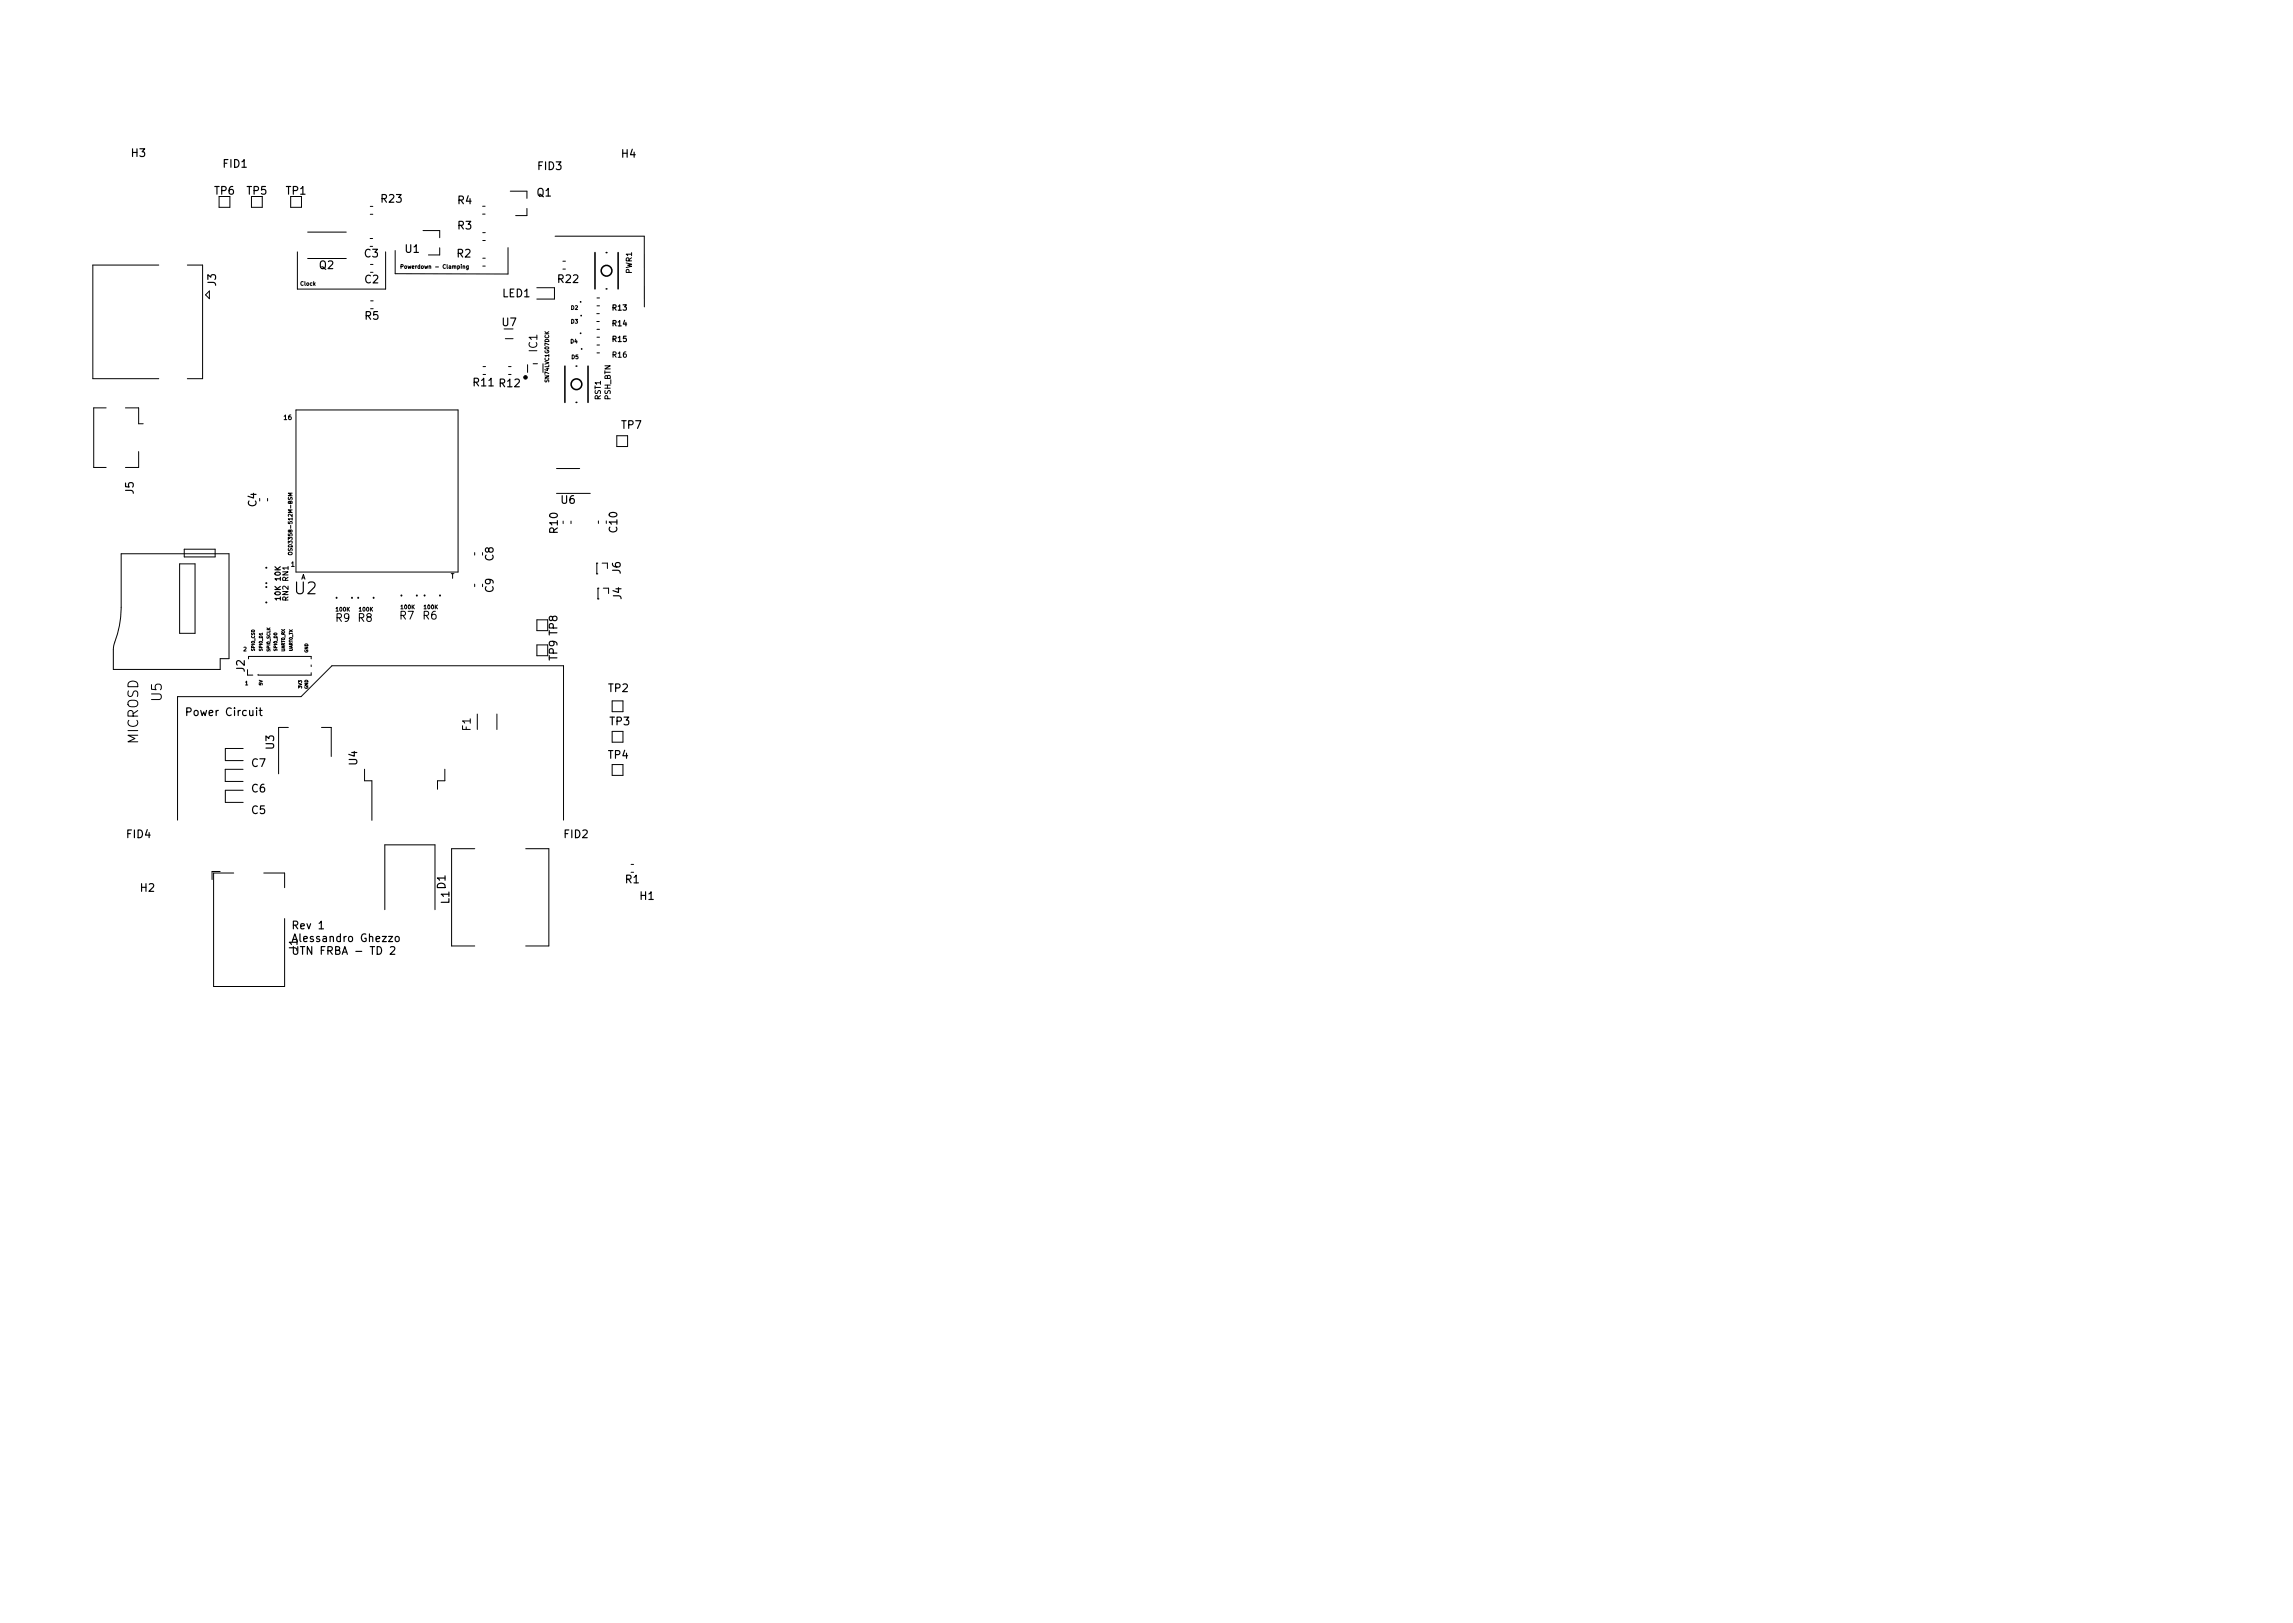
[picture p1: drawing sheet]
<svg xmlns="http://www.w3.org/2000/svg" width="297mm" height="210mm" viewBox="0 0 297 210" stroke-linecap="round" stroke-linejoin="round" font-family="sans-serif">
<defs><g id="words">
<text font-size="2.1" x="38.2" y="77">U2</text>
<g font-size="1.8">
<text x="21" y="90.8" transform="rotate(-90 21 90.8)">U5</text>
<text x="17.9" y="96.4" transform="rotate(-90 17.9 96.4)">MICROSD</text>
</g>
<g font-size="1.4">
<text x="17" y="20.3">H3</text>
<text x="29" y="21.7">FID1</text>
<text x="69.7" y="22">FID3</text>
<text x="80.5" y="20.4">H4</text>
<text x="27.8" y="25.2">TP6</text>
<text x="32" y="25.2">TP5</text>
<text x="37.1" y="25.2">TP1</text>
<text x="49.4" y="26.2">R23</text>
<text x="59.3" y="29.7">R3</text>
<text x="59.3" y="26.4">R4</text>
<text x="69.6" y="25.4">Q1</text>
<text x="41.4" y="34.8">Q2</text>
<text x="47.2" y="33.3">C3</text>
<text x="52.5" y="32.7">U1</text>
<text x="59.2" y="33.3">R2</text>
<text x="28" y="37" transform="rotate(-90 28 37)">J3</text>
<text x="47.3" y="36.7">C2</text>
<text x="47.3" y="41.4">R5</text>
<text x="65.1" y="38.5">LED1</text>
<text x="72.3" y="36.7">R22</text>
<text x="65.1" y="42.2">U7</text>
<text x="69.6" y="45.5" transform="rotate(-90 69.6 45.5)">IC1</text>
<text x="61.4" y="50">R11 R12</text>
<text x="80.5" y="55.5">TP7</text>
<text x="17.3" y="64" transform="rotate(-90 17.3 64)">J5</text>
<text x="33.2" y="65.6" transform="rotate(-90 33.2 65.6)">C4</text>
<text x="72.7" y="65.3">U6</text>
<text x="72.3" y="69" transform="rotate(-90 72.3 69)">R10</text>
<text x="80" y="68.9" transform="rotate(-90 80 68.9)">C10</text>
<text x="63.9" y="76.7" transform="rotate(-90 63.9 76.7)">C9</text>
<text x="63.9" y="72.6" transform="rotate(-90 63.9 72.6)">C8</text>
<text x="80.4" y="74.3" transform="rotate(-90 80.4 74.3)">J6</text>
<text x="80.5" y="77.6" transform="rotate(-90 80.5 77.6)">J4</text>
<text x="43.5" y="80.5">R9</text>
<text x="46.4" y="80.6">R8</text>
<text x="51.8" y="80.3">R7</text>
<text x="54.8" y="80.3">R6</text>
<text x="31.7" y="87" transform="rotate(-90 31.7 87)">J2</text>
<text x="72.2" y="85.5" transform="rotate(-90 72.2 85.5)">TP9 TP8</text>
<text x="78.8" y="89.6">TP2</text>
<text x="24.5" y="92.7">Power Circuit</text>
<text x="61" y="94.6" transform="rotate(-90 61 94.6)">F1</text>
<text x="79" y="93.9">TP3</text>
<text x="32.6" y="99.3">C7</text>
<text x="35.5" y="97" transform="rotate(-90 35.5 97)">U3</text>
<text x="46.3" y="99.1" transform="rotate(-90 46.3 99.1)">U4</text>
<text x="78.8" y="98.3">TP4</text>
<text x="32.6" y="105.4">C5</text>
<text x="32.6" y="102.6">C6</text>
<text x="16.5" y="108.6">FID4</text>
<text x="73.1" y="108.6">FID2</text>
<text x="18.2" y="115.5">H2</text>
<text x="57.7" y="115.1" transform="rotate(-90 57.7 115.1)">D1</text>
<text x="58.2" y="117.1" transform="rotate(-90 58.2 117.1)">L1</text>
<text x="81" y="114.4">R1</text>
<text x="82.9" y="116.6">H1</text>
<text x="37.7" y="120.4">Rev 1</text>
<text x="37.7" y="122">Alessandro Ghezzo</text>
<text x="37.7" y="123.7">UTN FRBA - TD 2</text>
<text x="38.5" y="123.2" transform="rotate(-90 38.5 123.2)">J1</text>
</g>
<g font-size="1">
<text x="81.8" y="35.4" transform="rotate(-90 81.8 35.4)">PWR1</text>
<text x="79.4" y="40.2">R13</text>
<text x="79.4" y="46.3">R16</text>
<text x="79.4" y="44.3">R15</text>
<text x="79.4" y="42.3">R14</text>
<text x="77.8" y="51.8" transform="rotate(-90 77.8 51.8)">RST1</text>
<text x="79.1" y="51.8" transform="rotate(-90 79.1 51.8)">PSH_BTN</text>
<text x="36.3" y="77.7" transform="rotate(-90 36.3 77.7)">10K</text>
<text x="36.3" y="75.2" transform="rotate(-90 36.3 75.2)">10K</text>
<text x="37.3" y="77.8" transform="rotate(-90 37.3 77.8)">RN2 RN1</text>
</g>
<g font-size=".8">
<text x="36.8" y="54.4">16</text>
<text x="37.7" y="73.4">1</text>
<text x="39" y="75.1">A</text>
<text x="58.4" y="75">T</text>
</g>
<g font-size=".7">
<text x="52.4" y="34.8">Powerdown - Clamping</text>
<text x="39" y="37">Clock</text>
<text x="74" y="41.9">D3</text>
<text x="74" y="40.1">D2</text>
<text x="73.9" y="44.5">D4</text>
<text x="74" y="46.5">D5</text>
<text x="71.1" y="49.4" transform="rotate(-90 71.1 49.4)">SN74LVC1G07DCK</text>
<text x="37.9" y="71.3" transform="rotate(-90 37.9 71.3)">OSD3358-512M-BSM</text>
<text x="43.6" y="79.2">100K</text>
<text x="46.6" y="79.2">100K</text>
<text x="52" y="78.9">100K</text>
<text x="55" y="78.9">100K</text>
<text x="31.5" y="84.4">2</text>
<text x="31.8" y="88.8">1</text>
</g>
<g font-size=".6">
<text x="33" y="84.2" transform="rotate(-90 33 84.2)">SPI0_CS0</text>
<text x="34" y="88.8" transform="rotate(-90 34 88.8)">5V</text>
<text x="34" y="84.3" transform="rotate(-90 34 84.3)">SPI0_D1</text>
<text x="35" y="84.4" transform="rotate(-90 35 84.4)">SPI0_SCLK</text>
<text x="35.9" y="84.3" transform="rotate(-90 35.9 84.3)">SPI0_D0</text>
<text x="36.9" y="84.4" transform="rotate(-90 36.9 84.4)">UART0_RX</text>
<text x="37.9" y="84.4" transform="rotate(-90 37.9 84.4)">UART0_TX</text>
<text x="39.1" y="89.1" transform="rotate(-90 39.1 89.1)">3V3</text>
<text x="39.9" y="89.3" transform="rotate(-90 39.9 89.3)">GND</text>
<text x="39.9" y="84.6" transform="rotate(-90 39.9 84.6)">GND</text>
</g>
</g></defs>
<path d="M33.6 92h.4M33.7 91.7v.9l.3 .1M41.3 120.3h.6M50.6 122.7l.4-.1 .1 .1v.2l-.6 .7h.6M51.3 121.4l.2-.1 .2 .2v.3l-.2 .2-.2-.1-.1-.1z" fill="none" stroke="#000" stroke-width=".15"/>
<g fill="none" stroke="#000" stroke-width=".13">
<path d="M20.6 34.3h-8.6v14.8h8.6M24.3 34.3h1.9v14.8h-1.9M26.6 38.2l.5-.5v1zM28.4 25.5v1.4h1.4v-1.4M32.6 25.5v1.4h1.4v-1.4M37.7 25.5v1.4h1.4v-1.4M38.5 32.6v4.9h11.5v-4.9M39.9 30.1h5M39.9 33.5h5M47.9 30.9h.4M48 27.8h.3M48 26.7h.3"/>
<path d="M48 34.3h.3M48 39h.3M51.9 34.5h.3v-.2h-.3v.5M54.8 29.9h2.2v.9M57 32.1v.9h-1.5M60.7 34.4v.4l-.3 .1M60.7 34.5h-.3l.1 .3h.2M62.5 27.7h.3M62.5 26.7h.3M62.5 30.1h.4M62.5 31.2h.4M62.5 34.5h.4"/>
<path d="M62.5 33.5h.4M65.8 32.1v3.4h-14.6v-3M66.1 24.8h2.2v.9M68.3 27v.9h-1.5M69.5 37.3h2.3v1.4h-2.3M71.9 30.6h11.6v9.2M72.9 34.9h.3M72.9 33.8h.3M77.3 39.6h.4M77.3 38.6h.4M13.8 52.8h-1.7v7.8h1.7M16.3 52.8h1.7v2.1h.6"/>
<path d="M18 58.5v2.1h-1.7M38.3 53.1h21v21h-21zM62.6 48.5h.3M62.6 47.5h.3M65.5 43.9h1M65.9 48.5h.3M65.9 47.5h.3M68.3 47.2v1M69.1 47.1h.5M70.3 47.1v1.1M77.3 41.7h.3M77.3 40.6h.3"/>
<path d="M77.3 45.7h.4M77.3 44.7h.4M77.3 43.7h.4M77.3 42.7h.4M79.9 56.4h1.4v1.4h-1.4zM23.3 73h2v9h-2zM23.9 71.1h4v1h-4zM34.7 64.6v.3M37.4 71.6h.4v.1l-.1 .2-.3-.1zM37.8 63.9h-.5l.4 .2-.4 .1h.5M61.5 71.6v.3M61.5 75.7v.3"/>
<path d="M72.1 60.7h3M72.1 63.9h4.4M73 67.5v.3M74 67.5v.3M77.4 73h-.1v1.3h.1M77.5 67.5v.3M77.6 76.2h-.1v1.4h.1M78 73h.7v.6M78.1 76.2h.7v.7M14.9 83.2a12.7 12.7 0 0 0 .8-4.5v-7h14v13.6h-1.2v1.4h-13.8v-2.5l.2-1M31.5 99.7h-2.3v1.5h2.3M31.5 97h-2.3v1.5h2.3"/>
<path d="M32.1 87.5h.6M32.2 85.4v-.4h8.1v.4M37.3 94.2h-1.2v6M40.3 86.1v.3M40.3 87.1v.4h-6.9v-.1M41.6 94.2h1.3v3.8M47.2 99.6v1.5h1v5.2M57.6 99.6v1.5h-.9v1.1M61.8 92.5v2M64.4 92.5v2M71 83.5h-1.4v1.4h1.4M71 80.3h-1.4v1.4h1.4"/>
<path d="M79.3 90.8h1.4v1.4h-1.4zM79.3 94.7h1.4v1.4h-1.4zM79.3 99h1.4v1.4h-1.4zM23 106.2v-16h16l4-4h30v20M28.5 112.9h-1v1M30.3 113.1h-2.6v14.7h9.2v-8.8M31.5 102.4h-2.3v1.5h2.3M34.2 113.1h2.7v1.9M49.9 117.8v-8.4h6.4v8.4M61.5 109.9h-3v12.6h3M68.1 109.9h3v12.6h-3M81.8 112h.3"/>
<circle cx="75.2" cy="39.1" r=".05"/>
<circle cx="75.2" cy="43.2" r=".05"/>
<circle cx="75.3" cy="40.9" r=".05"/>
<circle cx="75.3" cy="45.2" r=".05"/>
</g>
<g fill="none" stroke="#000" stroke-width=".2">
<path d="M77.1 32.7v4.7M78.5 32.7h.1M78.5 37.4h.1M80.1 32.7v4.7M73.2 47.4v4.7M74.6 52.1h.1M74.6 47.4h.1M76.2 47.4v4.7"/>
<circle cx="78.6" cy="35.1" r=".69"/>
<circle cx="74.7" cy="49.8" r=".69"/>
</g>
<circle cx="68.1" cy="48.9" r=".23" fill="#000" stroke="#000" stroke-width=".13"/>
<path d="M34.5 75.5h.1M34.5 73.6h.1M34.5 78h.1M34.5 76.1h.1M43.6 77.4v.1M45.6 77.4v.1M46.4 77.4v.1M48.4 77.4v.1M52 77.1v.1M54 77.1v.1M55 77.1v.1M57 77.1v.1" fill="none" stroke="#000" stroke-width=".25"/>
<use href="#words"/>
</svg>
